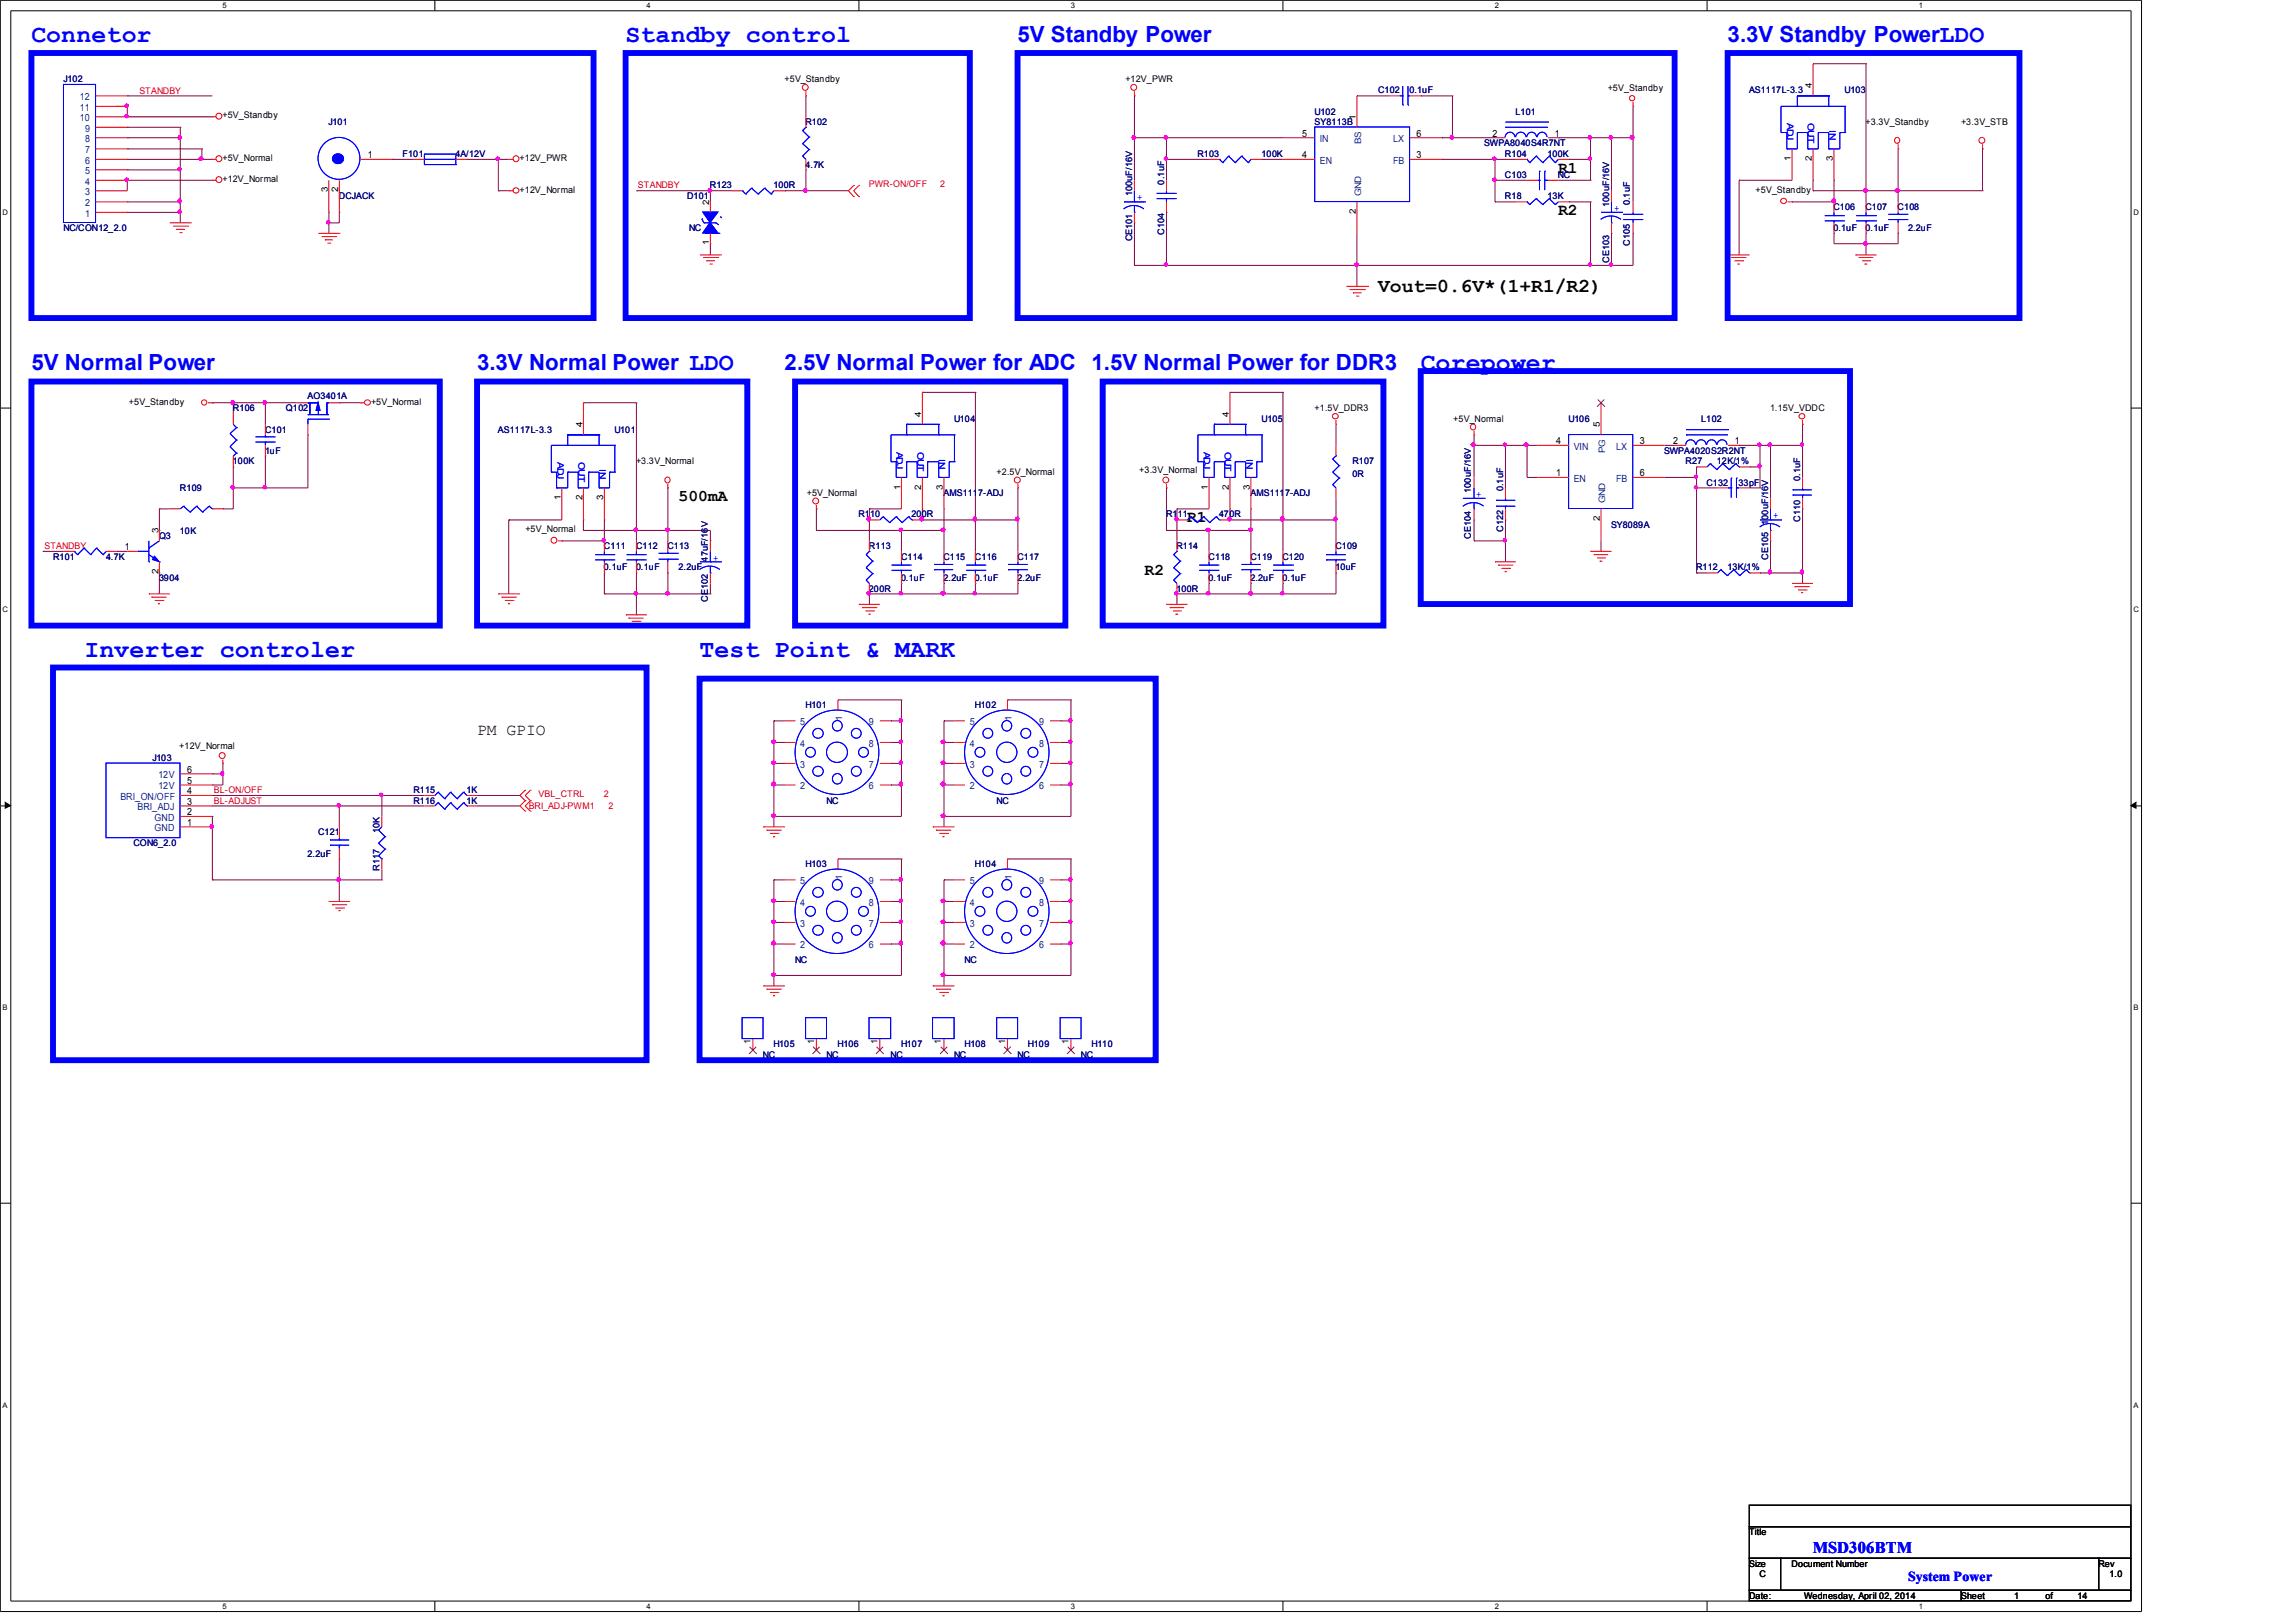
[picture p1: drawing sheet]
<svg xmlns="http://www.w3.org/2000/svg" width="297mm" height="210mm" viewBox="0 0 297 210" stroke-linecap="round" stroke-linejoin="round" font-family="sans-serif">
<defs><g id="words">
<g font-size="3.2" fill="#00f">
<text x="4.1" y="5.4">Connetor</text>
<text x="80.9" y="5.4">Standby control</text>
<text x="183.8" y="47.9">Corepower</text>
<text x="10.9" y="85">Inverter controler</text>
<text x="90.5" y="85">Test Point &amp; MARK</text>
</g>
<g font-size="2.9" fill="#00f">
<text x="131.7" y="5.4">5V Standby Power</text>
<text x="223.5" y="5.4">3.3V Standby PowerLDO</text>
<text x="4.1" y="47.9">5V Normal Power</text>
<text x="61.7" y="47.9">3.3V Normal Power LDO</text>
<text x="101.5" y="47.9">2.5V Normal Power for ADC</text>
<text x="141.2" y="47.9">1.5V Normal Power for DDR3</text>
</g>
<text font-size="2.5" x="178.3" y="37.8">Vout=0.6V*(1+R1/R2)</text>
<g font-size="2.1">
<text x="201.6" y="22.4">R1</text>
<text x="201.6" y="27.9">R2</text>
<text x="87.8" y="64.9">500mA</text>
<text x="153.6" y="67.6">R1</text>
<text x="148.1" y="74.4">R2</text>
<text x="61.7" y="95.1">PM GPIO</text>
</g>
<text font-size="2.1" fill="#00f" x="234.5" y="200.9">MSD306BTM</text>
<text font-size="1.8" fill="#00f" x="246.9" y="204.6">System Power</text>
<g font-size="1.3" fill="#004080">
<text x="10.3" y="15.7">10</text>
<text x="10.3" y="14.3">11</text>
<text x="10.3" y="13">12</text>
<text x="11" y="17">9</text>
<text x="11" y="23.9">4</text>
<text x="11" y="22.5">5</text>
<text x="11" y="21.2">6</text>
<text x="11" y="19.8">7</text>
<text x="11" y="18.4">8</text>
<text x="170.8" y="21.2">EN</text>
<text x="170.8" y="18.4">IN</text>
<text x="180.2" y="18.4">LX</text>
<text x="180.2" y="21.2">FB</text>
<text x="11" y="28">1</text>
<text x="11" y="26.7">2</text>
<text x="11" y="25.2">3</text>
<text x="203.6" y="58.2">VIN</text>
<text x="209.1" y="58.2">LX</text>
<text x="203.6" y="62.3">EN</text>
<text x="209.1" y="62.3">FB</text>
<text x="103.5" y="93.8">5</text>
<text x="112.4" y="93.8">9</text>
<text x="125.5" y="93.8">5</text>
<text x="134.4" y="93.8">9</text>
<text x="20.5" y="100.7">12V</text>
<text x="103.5" y="99.3">3</text>
<text x="103.5" y="96.6">4</text>
<text x="112.4" y="99.3">7</text>
<text x="112.4" y="96.6">8</text>
<text x="125.5" y="99.3">3</text>
<text x="125.5" y="96.6">4</text>
<text x="134.4" y="99.3">7</text>
<text x="134.4" y="96.6">8</text>
<text x="15.6" y="103.5">BRI_ON/OFF</text>
<text x="17.8" y="104.8">BRI_ADJ</text>
<text x="20" y="106.2">GND</text>
<text x="20" y="107.5">GND</text>
<text x="20.5" y="102.1">12V</text>
<text x="103.5" y="102.1">2</text>
<text x="112.4" y="102.1">6</text>
<text x="125.5" y="102.1">2</text>
<text x="134.4" y="102.1">6</text>
<text x="103.5" y="119.9">3</text>
<text x="103.5" y="117.2">4</text>
<text x="103.5" y="114.4">5</text>
<text x="112.4" y="119.9">7</text>
<text x="112.4" y="117.2">8</text>
<text x="112.4" y="114.4">9</text>
<text x="125.5" y="119.9">3</text>
<text x="125.5" y="117.2">4</text>
<text x="125.5" y="114.4">5</text>
<text x="134.4" y="119.9">7</text>
<text x="134.4" y="117.2">8</text>
<text x="134.4" y="114.4">9</text>
<text x="103.5" y="122.7">2</text>
<text x="112.4" y="122.7">6</text>
<text x="125.5" y="122.7">2</text>
<text x="134.4" y="122.7">6</text>
</g>
<g font-size="1.3">
<text x="168.5" y="17.7">5</text>
<text x="183.3" y="17.7">6</text>
<text x="193.1" y="17.7">2</text>
<text x="201.1" y="17.7">1</text>
<text x="47.6" y="20.5">1</text>
<text x="168.5" y="20.5">4</text>
<text x="183.3" y="20.5">3</text>
<text x="201.3" y="57.5">4</text>
<text x="212.2" y="57.5">3</text>
<text x="216.5" y="57.5">2</text>
<text x="224.4" y="57.5">1</text>
<text x="201.3" y="61.6">1</text>
<text x="212.2" y="61.6">6</text>
<text x="16.2" y="71.2">1</text>
<text x="24.2" y="100">6</text>
<text x="24.2" y="101.4">5</text>
<text x="24.2" y="105.5">2</text>
<text x="24.2" y="106.8">1</text>
<text x="24.2" y="102.8">4</text>
<text x="24.2" y="104.1">3</text>
</g>
<g font-size="1.2" fill="#000080">
<text x="8.2" y="10.7">J102</text>
<text x="42.5" y="16.2">J101</text>
<text x="104.2" y="16.2">R102</text>
<text x="170.1" y="14.8">U102</text>
<text x="170.1" y="16.2">SY8113B</text>
<text x="178.3" y="12">C102</text>
<text x="182.4" y="12">0.1uF</text>
<text x="196.1" y="14.8">L101</text>
<text x="226.3" y="12">AS1117L-3.3</text>
<text x="238.7" y="12">U103</text>
<text x="52.1" y="20.3">F101</text>
<text x="58.9" y="20.3">4A/12V</text>
<text x="104.2" y="21.7">4.7K</text>
<text x="150.6" y="23.9" transform="rotate(-90 150.6 23.9)">0.1uF</text>
<text x="154.9" y="20.3">R103</text>
<text x="163.2" y="20.3">100K</text>
<text x="192" y="18.9">SWPA8040S4R7NT</text>
<text x="194.7" y="20.3">R104</text>
<text x="194.7" y="23">C103</text>
<text x="200.2" y="20.3">100K</text>
<text x="201.6" y="23">NC</text>
<text x="8.2" y="29.9">NC/CON12_2.0</text>
<text x="43.9" y="25.7">DCJACK</text>
<text x="88.9" y="25.7">D101</text>
<text x="89.1" y="29.9">NC</text>
<text x="91.9" y="24.4">R123</text>
<text x="100.1" y="24.4">100R</text>
<text x="146.5" y="25.4" transform="rotate(-90 146.5 25.4)">100uF/16V</text>
<text x="194.7" y="25.7">R18</text>
<text x="200.2" y="25.7">13K</text>
<text x="208.2" y="26.8" transform="rotate(-90 208.2 26.8)">100uF/16V</text>
<text x="210.9" y="26.6" transform="rotate(-90 210.9 26.6)">0.1uF</text>
<text x="237.2" y="27.2">C106</text>
<text x="237.2" y="29.9">0.1uF</text>
<text x="241.4" y="27.2">C107</text>
<text x="241.4" y="29.9">0.1uF</text>
<text x="245.5" y="27.2">C108</text>
<text x="246.9" y="29.9">2.2uF</text>
<text x="146.5" y="31.2" transform="rotate(-90 146.5 31.2)">CE101</text>
<text x="150.6" y="30.4" transform="rotate(-90 150.6 30.4)">C104</text>
<text x="208.2" y="34" transform="rotate(-90 208.2 34)">CE103</text>
<text x="210.9" y="31.8" transform="rotate(-90 210.9 31.8)">C105</text>
<text x="30.1" y="53.2">R106</text>
<text x="37" y="53.2">Q102</text>
<text x="39.8" y="51.6">AO3401A</text>
<text x="34.3" y="56">C101</text>
<text x="34.3" y="58.7">1uF</text>
<text x="64.4" y="56">AS1117L-3.3</text>
<text x="79.5" y="56">U101</text>
<text x="123.4" y="54.6">U104</text>
<text x="163.2" y="54.6">U105</text>
<text x="202.9" y="54.6">U106</text>
<text x="215.3" y="58.7">SWPA4020S2R2NT</text>
<text x="220.1" y="54.6">L102</text>
<text x="23.3" y="63.5">R109</text>
<text x="30.1" y="60">100K</text>
<text x="122.1" y="64.2">AMS1117-ADJ</text>
<text x="161.8" y="64.2">AMS1117-ADJ</text>
<text x="175" y="60">R107</text>
<text x="175" y="61.7">0R</text>
<text x="190.3" y="63.8" transform="rotate(-90 190.3 63.8)">100uF/16V</text>
<text x="194.5" y="63.6" transform="rotate(-90 194.5 63.6)">0.1uF</text>
<text x="218.1" y="60">R27</text>
<text x="220.8" y="62.8">C132</text>
<text x="222.1" y="60">12K/1%</text>
<text x="224.9" y="62.8">33pF</text>
<text x="232.9" y="62.2" transform="rotate(-90 232.9 62.2)">0.1uF</text>
<text x="20.6" y="69.7">Q3</text>
<text x="23.3" y="69.1">10K</text>
<text x="78.1" y="71">C111</text>
<text x="82.3" y="71">C112</text>
<text x="86.4" y="71">C113</text>
<text x="111.1" y="66.9">R110</text>
<text x="112.4" y="71">R113</text>
<text x="117.9" y="66.9">200R</text>
<text x="150.9" y="66.9">R111</text>
<text x="152.2" y="71">R114</text>
<text x="157.7" y="66.9">470R</text>
<text x="172.8" y="71">C109</text>
<text x="190.3" y="69.7" transform="rotate(-90 190.3 69.7)">CE104</text>
<text x="194.5" y="68.8" transform="rotate(-90 194.5 68.8)">C122</text>
<text x="208.4" y="68.3">SY8089A</text>
<text x="228.7" y="67.9" transform="rotate(-90 228.7 67.9)">100uF/16V</text>
<text x="232.9" y="67.5" transform="rotate(-90 232.9 67.5)">C110</text>
<text x="6.9" y="72.4">R101</text>
<text x="13.7" y="72.4">4.7K</text>
<text x="20.6" y="75.2">3904</text>
<text x="78.1" y="73.7">0.1uF</text>
<text x="82.3" y="73.7">0.1uF</text>
<text x="87.8" y="73.7">2.2uF</text>
<text x="91.6" y="77.9" transform="rotate(-90 91.6 77.9)">CE102</text>
<text x="91.6" y="72.6" transform="rotate(-90 91.6 72.6)">47uF/16V</text>
<text x="112.4" y="76.5">200R</text>
<text x="116.6" y="72.4">C114</text>
<text x="116.6" y="75.2">0.1uF</text>
<text x="122.1" y="72.4">C115</text>
<text x="122.1" y="75.2">2.2uF</text>
<text x="126.1" y="72.4">C116</text>
<text x="126.1" y="75.2">0.1uF</text>
<text x="131.6" y="72.4">C117</text>
<text x="131.6" y="75.2">2.2uF</text>
<text x="152.2" y="76.5">100R</text>
<text x="156.4" y="72.4">C118</text>
<text x="156.4" y="75.2">0.1uF</text>
<text x="161.8" y="72.4">C119</text>
<text x="161.8" y="75.2">2.2uF</text>
<text x="165.9" y="72.4">C120</text>
<text x="165.9" y="75.2">0.1uF</text>
<text x="172.8" y="73.7">10uF</text>
<text x="219.4" y="73.7">R112</text>
<text x="223.5" y="73.7">13K/1%</text>
<text x="228.7" y="72.4" transform="rotate(-90 228.7 72.4)">CE105</text>
<text x="104.2" y="91.6">H101</text>
<text x="126.1" y="91.6">H102</text>
<text x="19.7" y="98.5">J103</text>
<text x="49.1" y="107.8" transform="rotate(-90 49.1 107.8)">10K</text>
<text x="53.5" y="104">R116</text>
<text x="53.5" y="102.6">R115</text>
<text x="60.4" y="104">1K</text>
<text x="60.4" y="102.6">1K</text>
<text x="106.9" y="104">NC</text>
<text x="128.9" y="104">NC</text>
<text x="17.3" y="109.5">CON6_2.0</text>
<text x="39.8" y="110.8">2.2uF</text>
<text x="41.1" y="108">C121</text>
<text x="49.1" y="112.7" transform="rotate(-90 49.1 112.7)">R117</text>
<text x="104.2" y="112.2">H103</text>
<text x="126.1" y="112.2">H104</text>
<text x="102.9" y="124.5">NC</text>
<text x="124.8" y="124.5">NC</text>
<text x="98.7" y="136.9">NC</text>
<text x="100.1" y="135.5">H105</text>
<text x="106.9" y="136.9">NC</text>
<text x="108.4" y="135.5">H106</text>
<text x="115.2" y="136.9">NC</text>
<text x="116.6" y="135.5">H107</text>
<text x="123.4" y="136.9">NC</text>
<text x="124.8" y="135.5">H108</text>
<text x="131.6" y="136.9">NC</text>
<text x="133" y="135.5">H109</text>
<text x="139.9" y="136.9">NC</text>
<text x="141.2" y="135.5">H110</text>
</g>
<g font-size="1.2">
<text x="101.5" y="10.7">+5V_Standby</text>
<text x="145.6" y="10.7">+12V_PWR</text>
<text x="208" y="11.8">+5V_Standby</text>
<text x="234.4" y="11.4" transform="rotate(-90 234.4 11.4)">4</text>
<text x="28.8" y="15.3">+5V_Standby</text>
<text x="175.4" y="15.5" transform="rotate(-90 175.4 15.5)">1</text>
<text x="241.4" y="16.2">+3.3V_Standby</text>
<text x="253.7" y="16.2">+3.3V_STB</text>
<text x="28.8" y="20.8">+5V_Normal</text>
<text x="28.8" y="23.5">+12V_Normal</text>
<text x="67.2" y="20.8">+12V_PWR</text>
<text x="231.7" y="20.8" transform="rotate(-90 231.7 20.8)">1</text>
<text x="234.4" y="20.8" transform="rotate(-90 234.4 20.8)">2</text>
<text x="237.1" y="20.8" transform="rotate(-90 237.1 20.8)">3</text>
<text x="42.4" y="24.9" transform="rotate(-90 42.4 24.9)">3</text>
<text x="43.8" y="24.9" transform="rotate(-90 43.8 24.9)">2</text>
<text x="67.2" y="25">+12V_Normal</text>
<text x="91.8" y="26.5" transform="rotate(-90 91.8 26.5)">2</text>
<text x="175.4" y="27.7" transform="rotate(-90 175.4 27.7)">2</text>
<text x="227.1" y="25">+5V_Standby</text>
<text x="91.8" y="31.8" transform="rotate(-90 91.8 31.8)">1</text>
<text x="16.7" y="52.4">+5V_Standby</text>
<text x="48" y="52.4">+5V_Normal</text>
<text x="119.2" y="53.9" transform="rotate(-90 119.2 53.9)">4</text>
<text x="159" y="53.9" transform="rotate(-90 159 53.9)">4</text>
<text x="170.1" y="53.2">+1.5V_DDR3</text>
<text x="229" y="53.2">1.15V_VDDC</text>
<text x="75.3" y="55.3" transform="rotate(-90 75.3 55.3)">4</text>
<text x="188" y="54.6">+5V_Normal</text>
<text x="207" y="55.3" transform="rotate(-90 207 55.3)">5</text>
<text x="72.6" y="64.7" transform="rotate(-90 72.6 64.7)">1</text>
<text x="75.3" y="64.7" transform="rotate(-90 75.3 64.7)">2</text>
<text x="78.1" y="64.7" transform="rotate(-90 78.1 64.7)">3</text>
<text x="82.3" y="60">+3.3V_Normal</text>
<text x="104.4" y="64.2">+5V_Normal</text>
<text x="116.5" y="63.3" transform="rotate(-90 116.5 63.3)">1</text>
<text x="119.2" y="63.3" transform="rotate(-90 119.2 63.3)">2</text>
<text x="122" y="63.3" transform="rotate(-90 122 63.3)">3</text>
<text x="128.9" y="61.5">+2.5V_Normal</text>
<text x="147.4" y="61.1">+3.3V_Normal</text>
<text x="156.3" y="63.3" transform="rotate(-90 156.3 63.3)">1</text>
<text x="159" y="63.3" transform="rotate(-90 159 63.3)">2</text>
<text x="161.7" y="63.3" transform="rotate(-90 161.7 63.3)">3</text>
<text x="20.5" y="69" transform="rotate(-90 20.5 69)">3</text>
<text x="68" y="68.8">+5V_Normal</text>
<text x="207" y="67.4" transform="rotate(-90 207 67.4)">2</text>
<text x="20.5" y="74.3" transform="rotate(-90 20.5 74.3)">2</text>
<text x="23.2" y="96.9">+12V_Normal</text>
<text x="97.1" y="135.1" transform="rotate(-90 97.1 135.1)">1</text>
<text x="105.3" y="135.1" transform="rotate(-90 105.3 135.1)">1</text>
<text x="113.5" y="135.1" transform="rotate(-90 113.5 135.1)">1</text>
<text x="121.7" y="135.1" transform="rotate(-90 121.7 135.1)">1</text>
<text x="130" y="135.1" transform="rotate(-90 130 135.1)">1</text>
<text x="138.2" y="135.1" transform="rotate(-90 138.2 135.1)">1</text>
<text x="226.3" y="198.6">Title</text>
<text x="226.3" y="202.7">Size</text>
<text x="231.8" y="202.7">Document Number</text>
<text x="271.5" y="202.7">Rev</text>
<text x="226.3" y="206.8">Date:</text>
<text x="227.6" y="204">C</text>
<text x="233.4" y="206.8">Wednesday, April 02, 2014</text>
<text x="253.7" y="206.8">Sheet</text>
<text x="260.6" y="206.8">1</text>
<text x="264.6" y="206.8">of</text>
<text x="268.8" y="206.8">14</text>
<text x="272.9" y="204">1.0</text>
</g>
<g font-size="1.2" fill="#f00">
<text x="18" y="12.1">STANDBY</text>
<text x="82.5" y="24.4">STANDBY</text>
<text x="112.4" y="24.1">PWR-ON/OFF</text>
<text x="121.7" y="24.1">2</text>
<text x="5.8" y="71">STANDBY</text>
<text x="27.7" y="104">BL-ADJUST</text>
<text x="27.7" y="102.6">BL-ON/OFF</text>
<text x="68.4" y="104.6">BRI_ADJ-PWM1</text>
<text x="69.7" y="103.1">VBL_CTRL</text>
<text x="78.1" y="103.1">2</text>
<text x="78.7" y="104.6">2</text>
</g>
<g font-size="1.2" fill="#00f">
<text x="231.2" y="15.9" transform="rotate(90 231.2 15.9)">ADJ</text>
<text x="233.9" y="15.9" transform="rotate(90 233.9 15.9)">OUT</text>
<text x="236.7" y="16.8" transform="rotate(90 236.7 16.8)">IN</text>
<text x="147.1" y="25.9">+</text>
<text x="208.8" y="27.3">+</text>
<text x="72.1" y="59.8" transform="rotate(90 72.1 59.8)">ADJ</text>
<text x="74.8" y="59.8" transform="rotate(90 74.8 59.8)">OUT</text>
<text x="116" y="58.4" transform="rotate(90 116 58.4)">ADJ</text>
<text x="118.7" y="58.4" transform="rotate(90 118.7 58.4)">OUT</text>
<text x="121.5" y="59.4" transform="rotate(90 121.5 59.4)">IN</text>
<text x="155.8" y="58.4" transform="rotate(90 155.8 58.4)">ADJ</text>
<text x="158.5" y="58.4" transform="rotate(90 158.5 58.4)">OUT</text>
<text x="161.3" y="59.4" transform="rotate(90 161.3 59.4)">IN</text>
<text x="77.5" y="60.7" transform="rotate(90 77.5 60.7)">IN</text>
<text x="191" y="64.3">+</text>
<text x="229.4" y="67.1">+</text>
<text x="92.3" y="72.6">+</text>
</g>
<g font-size="1.2" fill="#004080">
<text x="176.1" y="18.6" transform="rotate(-90 176.1 18.6)">BS</text>
<text x="176.1" y="25.4" transform="rotate(-90 176.1 25.4)">GND</text>
<text x="207.7" y="58.6" transform="rotate(-90 207.7 58.6)">PG</text>
<text x="207.7" y="65.1" transform="rotate(-90 207.7 65.1)">GND</text>
<text x="109" y="93.2" transform="rotate(-90 109 93.2)">1</text>
<text x="130.9" y="93.2" transform="rotate(-90 130.9 93.2)">1</text>
<text x="109" y="113.8" transform="rotate(-90 109 113.8)">1</text>
<text x="130.9" y="113.8" transform="rotate(-90 130.9 113.8)">1</text>
</g>
<g font-size="1">
<text x="28.8" y="1">5</text>
<text x="83.7" y="1">4</text>
<text x="138.5" y="1">3</text>
<text x="193.4" y="1">2</text>
<text x="248.3" y="1">1</text>
<text x=".3" y="27.8">D</text>
<text x="276" y="27.8">D</text>
<text x=".3" y="79.2">C</text>
<text x="276" y="79.2">C</text>
<text x=".3" y="130.7">B</text>
<text x="276" y="130.7">B</text>
<text x=".3" y="182.1">A</text>
<text x="276" y="182.1">A</text>
<text x="28.8" y="208.1">5</text>
<text x="83.7" y="208.1">4</text>
<text x="138.5" y="208.1">3</text>
<text x="193.4" y="208.1">2</text>
<text x="248.3" y="208.1">1</text>
</g>
</g></defs>
<path d="M0 0h277.1v208.5h-277.1zM1.4 1.4h274.3v205.7h-274.3z" fill="none" stroke="#000" stroke-width=".13"/>
<g fill="#fff">
<path d="M28.8 .2h.5v1.1h-.5z"/>
<path d="M28.8 207.3h.5v1.1h-.5z"/>
</g>
<path d="M56.3 0v1.4M56.3 207.1v1.4" fill="none" stroke="#000" stroke-width=".13"/>
<g fill="#fff">
<path d="M83.7 .2h.5v1.1h-.5z"/>
<path d="M83.7 207.3h.5v1.1h-.5z"/>
</g>
<path d="M111.1 0v1.4M111.1 207.1v1.4" fill="none" stroke="#000" stroke-width=".13"/>
<g fill="#fff">
<path d="M138.5 .2h.5v1.1h-.5z"/>
<path d="M138.5 207.3h.5v1.1h-.5z"/>
</g>
<path d="M166 0v1.4M166 207.1v1.4" fill="none" stroke="#000" stroke-width=".13"/>
<g fill="#fff">
<path d="M193.4 .2h.5v1.1h-.5z"/>
<path d="M193.4 207.3h.5v1.1h-.5z"/>
</g>
<path d="M220.9 0v1.4M220.9 207.1v1.4" fill="none" stroke="#000" stroke-width=".13"/>
<g fill="#fff">
<path d="M248.2 .2h.6v1.1h-.6z"/>
<path d="M248.2 207.3h.6v1.1h-.6z"/>
<path d="M.3 27h.6v1.1h-.6z"/>
<path d="M276 27h.6v1.1h-.6z"/>
<path d="M.3 78.4h.6v1.1h-.6z"/>
<path d="M276 78.4h.6v1.1h-.6z"/>
</g>
<path d="M0 52.8h1.4M275.7 52.8h1.4" fill="none" stroke="#000" stroke-width=".13"/>
<g fill="#fff">
<path d="M.3 129.9h.6v1.1h-.6z"/>
<path d="M276 129.9h.6v1.1h-.6z"/>
</g>
<path d="M0 104.3h1.4M275.7 104.3h1.4" fill="none" stroke="#000" stroke-width=".13"/>
<path d="M.7 103.8l.7 .4-.7 .4zM275.7 104.2l.7-.4v.8z" fill="#000" stroke="#000" stroke-width=".13"/>
<g fill="#fff">
<path d="M.3 181.3h.6v1.1h-.6z"/>
<path d="M276 181.3h.6v1.1h-.6z"/>
</g>
<path d="M0 155.7h1.4M275.7 155.7h1.4M226.3 194.7h49.4v2.8h-49.4zM226.3 197.5h49.4v4.1h-49.4zM226.3 201.6h4.1v4.1h-4.1zM226.3 205.7h27.4v1.4h-27.4zM230.4 201.6h41.1v4.1h-41.1zM253.7 205.7h22v1.4h-22zM271.5 201.6h4.2v4.1h-4.2z" fill="none" stroke="#000" stroke-width=".13"/>
<g fill="none" stroke="#800040" stroke-width=".13">
<path d="M15.1 13.8h.1M15.1 13.8h1.4M16.5 15.1h.1M16.5 13.8h.1M16.5 19.3h.1M16.5 12.4h.1M16.5 17.8h.1M16.5 16.5h.1M16.5 17.8h6.8M16.5 12.4h11M16.5 15.1h11M16.5 13.8v1.3"/>
<path d="M16.5 19.3h9.6M16.5 16.5h6.8M23.3 17.8h.1M23.3 16.5h.1M23.3 16.5v12.3M26.1 19.3h.1M26.1 19.3v1.3M104.3 12.4h.1M104.3 12.4v2.7M146.8 17.8h.1M146.8 12.4h.1M146.8 17.8h19.2"/>
<path d="M146.8 12.4v10.9M150.9 17.8h.1M150.9 17.8v5.5M175.6 12.4h.1M175.6 12.4h4.1M183.9 12.4h.1M183.9 12.4h4M186.6 17.8h.1M186.6 17.8h6.8M187.9 12.4h.1M187.9 17.8h.1M187.9 12.4v5.4"/>
<path d="M201.6 17.8h.1M201.6 17.8h9.7M205.8 17.8h.1M205.8 17.8v5.5M208.5 17.8h.1M208.5 17.8v6.9M211.3 13.8h.1M211.3 17.8h.1M211.3 13.8v12.3M234.6 8.3h.1M234.6 8.3h6.8M241.4 8.3h.1"/>
<path d="M241.4 8.3v17.8M245.6 19.3h.1M245.6 19.3v6.8M256.5 19.3h.1M256.5 19.3v5.4M16.5 27.5h.1M16.5 23.3h.1M16.5 20.6h.1M16.5 22h.1M16.5 26.1h.1M16.5 20.6h11M16.5 26.1h6.8"/>
<path d="M16.5 23.3h11M16.5 23.3v1.4M16.5 27.5h6.8M16.5 22h6.8M23.3 22h.1M23.3 26.1h.1M23.3 27.5h.1M26.1 20.6h.1M42.5 27.5h.1M42.5 28.8h.1M42.5 27.5v2.7M43.9 27.5h.1"/>
<path d="M43.9 27.5v1.3h-1.4M50.8 20.6h.1M50.8 20.6h2.8M60.4 20.6h.1M60.4 20.6h5.4M64.5 24.7h.1M64.5 20.6h.1M64.5 24.7h1.3M64.5 20.6v4.1M82.3 24.7h.1M82.3 24.7h12.4M91.9 24.7h.1"/>
<path d="M91.9 31.5h.1M91.9 24.7v1.4M91.9 31.5v1.5M101.6 24.7h.1M101.6 24.7h8.2M104.3 22h.1M104.3 24.7h.1M104.3 22v2.7M146.8 34.3h.1M146.8 28.8h.1M146.8 28.8v5.5M150.9 34.3h.1"/>
<path d="M150.9 20.6h.1M150.9 27.5h.1M150.9 20.6h5.5M150.9 27.5v6.8M163.3 20.6h.1M163.3 20.6h2.7M175.6 34.3h.1M175.6 30.2v6.8M186.6 20.6h.1M186.6 20.6h9.5M193.4 26.1h.1M193.4 23.3h.1"/>
<path d="M193.4 20.6h.1M193.4 26.1h2.7M193.4 20.6v5.5M193.4 23.3h4.2M201.6 23.3h4.2M203 20.6h.1M203 26.1h.1M203 20.6h2.8M203 26.1h2.8M205.8 26.1h.1M205.8 34.3h.1M205.8 23.3h.1"/>
<path d="M205.8 20.6h.1M205.8 26.1v8.2M208.5 30.2h.1M208.5 34.3h.1M208.5 30.2v4.1M211.3 30.2h.1M211.3 30.2v4.1h-64.5M225 23.3h.1M225 23.3h6.9M225 23.3v9.7M231.9 26.1h.1M234.6 23.3h.1"/>
<path d="M234.6 24.7h.1M234.6 24.7h21.9M234.6 23.3v1.4M237.3 23.3h.1M237.3 30.2h.1M237.3 23.3v2.8h-5.4M237.3 30.2v1.3h8.3v-1.3M241.4 24.7h.1M241.4 31.5h.1M241.4 30.2h.1M241.4 30.2v2.8M245.6 24.7h.1"/>
<path d="M245.6 30.2h.1M256.5 24.7h.1M27.5 52.1h.1M27.5 52.1h10.9M30.2 52.1h.1M30.2 52.1v1.5M34.3 59h.1M34.3 52.1h.1M34.3 52.1v2.8M34.3 59v4.1M39.8 56.3h.1M39.8 56.3v6.8h-9.6"/>
<path d="M43.9 52.1h.1M43.9 52.1h2.8M75.5 52.1h.1M75.5 52.1h6.8M82.3 52.1h.1M82.3 52.1v17.9M119.3 50.8h.1M119.3 50.8h6.9M126.2 50.8h.1M126.2 50.8v20.5M159.1 50.8h.1M159.1 50.8h6.9"/>
<path d="M166 50.8h.1M166 50.8v20.5M172.8 54.9h.1M172.8 54.9v2.7M190.7 57.6h.1M190.7 56.3h.1M190.7 57.6h8.2M190.7 56.3v5.5M194.8 57.6h.1M194.8 57.6v5.5M197.6 57.6h.1M197.6 57.6v4.2"/>
<path d="M215.3 57.6h1.4M216.7 57.6h.1M225 57.6h.1M225 57.6h8.2M227.7 57.6h.1M227.7 57.6v5.5M229.1 57.6h.1M229.1 57.6v6.9M233.2 54.9h.1M233.2 57.6h.1M233.2 54.9v6.9M5.5 71.3h.1"/>
<path d="M5.5 71.3h2.8M15.1 71.3h.1M15.1 71.3h1.4M20.6 74.1h.1M20.6 65.8h.1M20.6 68.6h.1M20.6 65.8v2.8M20.6 74.1v2.7M20.6 65.8h1.4M28.8 65.8h.1M30.2 60.4h.1M30.2 63.1h.1"/>
<path d="M30.2 60.4v5.4h-1.4M34.3 63.1h.1M65.8 67.3h.1M65.8 67.3h6.9M65.8 67.3v9.5M72.7 70h.1M75.5 67.3h.1M75.5 68.6h.1M75.5 68.6h16.4v1.4M75.5 67.3v1.3M78.2 67.3h.1M78.2 74.1h.1"/>
<path d="M78.2 76.8h.1M78.2 76.8h13.7M78.2 67.3v2.7h-5.5M78.2 74.1v2.7M82.3 79.5h.1M82.3 68.6h.1M82.3 76.8h.1M82.3 74.1h.1M82.3 74.1v5.4M86.4 76.8h.1M86.4 63.1h.1M86.4 68.6h.1"/>
<path d="M86.4 74.1h.1M86.4 63.1v6.9M86.4 74.1v2.7M91.9 70h.1M91.9 76.8h.1M91.9 75.5v1.3M105.6 68.6h.1M105.6 65.8h.1M105.6 68.6h16.5M105.6 65.8v2.8M112.5 65.8h.1M112.5 67.3h.1"/>
<path d="M112.5 76.8h.1M112.5 65.8h4.1M112.5 65.8v4.2M112.5 76.8v1.4M116.6 76.8h.1M116.6 68.6h.1M116.6 75.5h.1M116.6 68.6v2.7M116.6 75.5v1.3M119.3 65.8h.1M119.3 67.3h.1M119.3 67.3h12.4"/>
<path d="M119.3 65.8v1.5M122.1 68.6h.1M122.1 75.5h.1M122.1 65.8h.1M122.1 76.8h.1M122.1 65.8v5.5M122.1 75.5v1.3M126.2 76.8h.1M126.2 75.5h.1M126.2 67.3h.1M126.2 75.5v1.3M131.7 63.1h.1"/>
<path d="M131.7 67.3h.1M131.7 75.5h.1M131.7 75.5v1.3h-19.2M131.7 63.1v8.2M150.9 63.1h.1M150.9 68.6h.1M150.9 63.1v5.5M150.9 68.6h10.9M152.3 65.8h.1M152.3 67.3h.1M152.3 76.8h.1M152.3 65.8h4.1"/>
<path d="M152.3 65.8v4.2M152.3 76.8v1.4M156.4 76.8h.1M156.4 68.6h.1M156.4 75.5h.1M156.4 68.6v2.7M156.4 75.5v1.3M159.1 65.8h.1M159.1 67.3h.1M159.1 67.3h13.7M159.1 65.8v1.5M161.8 68.6h.1"/>
<path d="M161.8 75.5h.1M161.8 65.8h.1M161.8 76.8h.1M161.8 65.8v5.5M161.8 75.5v1.3M166 76.8h.1M166 75.5h.1M166 67.3h.1M166 75.5v1.3M172.8 67.3h.1M172.8 74.1h.1M172.8 74.1v2.7h-20.5"/>
<path d="M172.8 64.5v5.5M190.7 67.3h.1M190.7 70h.1M190.7 67.3v2.7M190.7 70h4.1M194.8 70h.1M194.8 67.3h.1M194.8 67.3v5.4M197.6 61.8h.1M197.6 61.8h1.3M207.1 71.3h.1M207.1 70v1.3"/>
<path d="M215.3 61.8h4.2M219.5 63.1h.1M219.5 74.1h.1M219.5 61.8h.1M219.5 60.4h.1M219.5 60.4v13.7M219.5 63.1h2.7M219.5 74.1h1.4M226.4 60.4h.1M226.4 63.1h1.3M226.4 60.4h1.3M227.7 63.1h.1"/>
<path d="M227.7 60.4h.1M227.7 74.1h.1M227.7 74.1h5.5M229.1 74.1h.1M229.1 70h.1M229.1 70v4.1M233.2 65.8h.1M233.2 74.1h.1M233.2 65.8v9.7M28.8 98.8h.1M28.8 98.8v2.8h-1.3M100.1 96.1h.1"/>
<path d="M100.1 93.3h.1M100.1 98.8h.1M100.1 98.8h1.5M100.1 93.3h1.5M100.1 93.3v13.7M100.1 96.1h1.5M108.4 90.6h.1M108.4 90.6h8.2M115.3 98.8h.1M115.3 93.3h.1M115.3 96.1h.1M115.3 98.8h1.3"/>
<path d="M115.3 93.3h1.3M115.3 96.1h1.3M116.6 96.1h.1M116.6 98.8h.1M116.6 90.6h.1M116.6 93.3h.1M116.6 90.6v15h-16.5M122.1 96.1h.1M122.1 93.3h.1M122.1 98.8h.1M122.1 98.8h1.4M122.1 93.3h1.4"/>
<path d="M122.1 96.1h1.4M122.1 93.3v13.7M130.3 90.6h.1M130.3 90.6h8.3M137.2 98.8h.1M137.2 93.3h.1M137.2 96.1h.1M137.2 98.8h1.4M137.2 93.3h1.4M137.2 96.1h1.4M138.6 96.1h.1M138.6 98.8h.1"/>
<path d="M138.6 90.6h.1M138.6 93.3h.1M138.6 90.6v15h-16.5M27.5 101.6h.1M27.5 100.1h.1M27.5 107h.1M27.5 113.8h.1M27.5 105.6h.1M27.5 104.3h.1M27.5 102.9h.1M27.5 102.9h27.4M27.5 100.1h1.3"/>
<path d="M27.5 105.6v8.2M27.5 113.8h21.9M27.5 104.3h27.4M28.8 100.1h.1M43.9 111.1h.1M43.9 104.3h.1M43.9 113.8h.1M43.9 104.3v2.7M43.9 111.1v5.5M49.4 102.9h.1M49.4 113.8h.1M49.4 102.9v2.7"/>
<path d="M49.4 112.5v1.3M61.8 102.9h.1M61.8 104.3h.1M61.8 102.9h5.5M61.8 104.3h5.5M100.1 105.6h.1M100.1 101.6h.1M100.1 116.6h.1M100.1 113.8h.1M100.1 119.3h.1M100.1 101.6h1.5M100.1 113.8h1.5"/>
<path d="M100.1 113.8v13.8M100.1 119.3h1.5M100.1 116.6h1.5M108.4 111.1h.1M108.4 111.1h8.2M115.3 101.6h.1M115.3 119.3h.1M115.3 113.8h.1M115.3 116.6h.1M115.3 101.6h1.3M115.3 113.8h1.3M115.3 119.3h1.3"/>
<path d="M115.3 116.6h1.3M116.6 101.6h.1M116.6 116.6h.1M116.6 119.3h.1M116.6 111.1h.1M116.6 113.8h.1M116.6 111.1v15.1h-16.5M122.1 105.6h.1M122.1 101.6h.1M122.1 116.6h.1M122.1 113.8h.1M122.1 119.3h.1"/>
<path d="M122.1 101.6h1.4M122.1 113.8h1.4M122.1 113.8v13.8M122.1 119.3h1.4M122.1 116.6h1.4M130.3 111.1h.1M130.3 111.1h8.3M137.2 101.6h.1M137.2 119.3h.1M137.2 113.8h.1M137.2 116.6h.1M137.2 101.6h1.4"/>
<path d="M137.2 113.8h1.4M137.2 119.3h1.4M137.2 116.6h1.4M138.6 101.6h.1M138.6 116.6h.1M138.6 119.3h.1M138.6 111.1h.1M138.6 113.8h.1M138.6 111.1v15.1h-16.5M100.1 126.2h.1M100.1 122.1h.1M100.1 122.1h1.5"/>
<path d="M115.3 122.1h.1M115.3 122.1h1.3M116.6 122.1h.1M122.1 126.2h.1M122.1 122.1h.1M122.1 122.1h1.4M137.2 122.1h.1M137.2 122.1h1.4M138.6 122.1h.1"/>
</g>
<g fill="#f0f" stroke="#f0f" stroke-width=".13">
<path d="M175.3 34.1h.4l.1 .1-.1 .2h-.4v-.2z" fill-rule="evenodd"/>
<path d="M25.8 20.4h.4v.1v.2h-.4l-.1-.2z" fill-rule="evenodd"/>
<path d="M99.9 105.4h.4v.1v.2h-.4l-.1-.2z" fill-rule="evenodd"/>
<path d="M99.9 95.8h.4v.2v.1h-.4l-.1-.1z" fill-rule="evenodd"/>
<path d="M99.9 98.5h.4v.2v.1h-.4l-.1-.1z" fill-rule="evenodd"/>
<path d="M121.8 105.4h.4l.1 .1-.1 .2h-.4v-.2z" fill-rule="evenodd"/>
<path d="M121.8 95.8h.4l.1 .2-.1 .1h-.4v-.1z" fill-rule="evenodd"/>
<path d="M121.8 98.5h.4l.1 .2-.1 .1h-.4v-.1z" fill-rule="evenodd"/>
<path d="M99.9 126h.4v.1v.2h-.4l-.1-.2z" fill-rule="evenodd"/>
<path d="M99.9 116.4h.4v.1v.2h-.4l-.1-.2z" fill-rule="evenodd"/>
<path d="M99.9 119.1h.4v.2v.1h-.4l-.1-.1z" fill-rule="evenodd"/>
<path d="M121.8 126h.4l.1 .1-.1 .2h-.4v-.2z" fill-rule="evenodd"/>
<path d="M121.8 116.4h.4l.1 .1-.1 .2h-.4v-.2z" fill-rule="evenodd"/>
<path d="M121.8 119.1h.4l.1 .2-.1 .1h-.4v-.1z" fill-rule="evenodd"/>
<path d="M190.4 57.4h.4v.1v.2h-.4l-.1-.2z" fill-rule="evenodd"/>
<path d="M86.2 68.4h.3l.1 .1-.1 .2h-.3l-.1-.2z" fill-rule="evenodd"/>
<path d="M86.2 76.6h.3l.1 .2-.1 .1h-.3l-.1-.1z" fill-rule="evenodd"/>
<path d="M121.8 76.6h.4l.1 .2-.1 .1h-.4v-.1z" fill-rule="evenodd"/>
<path d="M121.8 68.4h.4l.1 .1-.1 .2h-.4v-.2z" fill-rule="evenodd"/>
<path d="M121.8 76.6h.4l.1 .2-.1 .1h-.4v-.1z" fill-rule="evenodd"/>
<path d="M161.6 76.6h.4l.1 .2-.1 .1h-.4l-.1-.1z" fill-rule="evenodd"/>
<path d="M156.1 76.6h.4v.2v.1h-.4l-.1-.1z" fill-rule="evenodd"/>
<path d="M161.6 68.4h.4l.1 .1-.1 .2h-.4l-.1-.2z" fill-rule="evenodd"/>
<path d="M156.1 68.4h.4v.1v.2h-.4l-.1-.2z" fill-rule="evenodd"/>
<path d="M161.6 76.6h.4l.1 .2-.1 .1h-.4l-.1-.1z" fill-rule="evenodd"/>
<path d="M197.3 57.4h.3l.1 .1-.1 .2h-.3l-.1-.2z" fill-rule="evenodd"/>
<path d="M175.3 34.1h.4l.1 .1-.1 .2h-.4v-.2z" fill-rule="evenodd"/>
<path d="M25.8 20.4h.4v.1v.2h-.4l-.1-.2z" fill-rule="evenodd"/>
<path d="M99.9 105.4h.4v.1v.2h-.4l-.1-.2z" fill-rule="evenodd"/>
<path d="M99.9 95.8h.4v.2v.1h-.4l-.1-.1z" fill-rule="evenodd"/>
<path d="M99.9 98.5h.4v.2v.1h-.4l-.1-.1z" fill-rule="evenodd"/>
<path d="M121.8 105.4h.4l.1 .1-.1 .2h-.4v-.2z" fill-rule="evenodd"/>
<path d="M121.8 95.8h.4l.1 .2-.1 .1h-.4v-.1z" fill-rule="evenodd"/>
<path d="M121.8 98.5h.4l.1 .2-.1 .1h-.4v-.1z" fill-rule="evenodd"/>
<path d="M99.9 126h.4v.1v.2h-.4l-.1-.2z" fill-rule="evenodd"/>
<path d="M99.9 116.4h.4v.1v.2h-.4l-.1-.2z" fill-rule="evenodd"/>
<path d="M99.9 119.1h.4v.2v.1h-.4l-.1-.1z" fill-rule="evenodd"/>
<path d="M121.8 126h.4l.1 .1-.1 .2h-.4v-.2z" fill-rule="evenodd"/>
<path d="M121.8 116.4h.4l.1 .1-.1 .2h-.4v-.2z" fill-rule="evenodd"/>
<path d="M121.8 119.1h.4l.1 .2-.1 .1h-.4v-.1z" fill-rule="evenodd"/>
<path d="M190.4 57.4h.4v.1v.2h-.4l-.1-.2z" fill-rule="evenodd"/>
<path d="M86.2 68.4h.3l.1 .1-.1 .2h-.3l-.1-.2z" fill-rule="evenodd"/>
<path d="M86.2 76.6h.3l.1 .2-.1 .1h-.3l-.1-.1z" fill-rule="evenodd"/>
<path d="M121.8 76.6h.4l.1 .2-.1 .1h-.4v-.1z" fill-rule="evenodd"/>
<path d="M121.8 68.4h.4l.1 .1-.1 .2h-.4v-.2z" fill-rule="evenodd"/>
<path d="M121.8 76.6h.4l.1 .2-.1 .1h-.4v-.1z" fill-rule="evenodd"/>
<path d="M161.6 76.6h.4l.1 .2-.1 .1h-.4l-.1-.1z" fill-rule="evenodd"/>
<path d="M156.1 76.6h.4v.2v.1h-.4l-.1-.1z" fill-rule="evenodd"/>
<path d="M161.6 68.4h.4l.1 .1-.1 .2h-.4l-.1-.2z" fill-rule="evenodd"/>
<path d="M156.1 68.4h.4v.1v.2h-.4l-.1-.2z" fill-rule="evenodd"/>
<path d="M161.6 76.6h.4l.1 .2-.1 .1h-.4l-.1-.1z" fill-rule="evenodd"/>
<path d="M197.3 57.4h.3l.1 .1-.1 .2h-.3l-.1-.2z" fill-rule="evenodd"/>
<circle cx="104.2" cy="24.6" r=".24"/>
<circle cx="91.8" cy="24.6" r=".24"/>
<circle cx="219.4" cy="61.7" r=".21"/>
<circle cx="219.4" cy="63" r=".21"/>
<circle cx="211.2" cy="17.8" r=".25"/>
<circle cx="208.4" cy="17.8" r=".24"/>
<circle cx="146.7" cy="17.8" r=".24"/>
<circle cx="150.8" cy="34.2" r=".21"/>
<circle cx="205.7" cy="20.5" r=".21"/>
<circle cx="205.7" cy="17.8" r=".24"/>
<circle cx="205.7" cy="34.2" r=".21"/>
<circle cx="208.4" cy="34.2" r=".21"/>
<circle cx="150.8" cy="20.5" r=".21"/>
<circle cx="150.8" cy="17.8" r=".24"/>
<circle cx="193.3" cy="23.2" r=".21"/>
<circle cx="193.3" cy="20.5" r=".21"/>
<circle cx="187.8" cy="17.8" r=".24"/>
<circle cx="227.6" cy="60.3" r=".24"/>
<circle cx="16.4" cy="15" r=".21"/>
<circle cx="23.2" cy="21.9" r=".21"/>
<circle cx="23.2" cy="26" r=".24"/>
<circle cx="23.2" cy="17.8" r=".24"/>
<circle cx="23.2" cy="27.4" r=".21"/>
<circle cx="16.4" cy="23.2" r=".21"/>
<circle cx="16.4" cy="13.7" r=".21"/>
<circle cx="64.4" cy="20.5" r=".21"/>
<circle cx="28.7" cy="100.1" r=".24"/>
<circle cx="27.4" cy="106.9" r=".24"/>
<circle cx="116.5" cy="96" r=".21"/>
<circle cx="116.5" cy="98.7" r=".21"/>
<circle cx="100.1" cy="101.4" r=".25"/>
<circle cx="116.5" cy="101.4" r=".24"/>
<circle cx="116.5" cy="93.2" r=".24"/>
<circle cx="138.5" cy="96" r=".21"/>
<circle cx="138.5" cy="98.7" r=".21"/>
<circle cx="122" cy="101.4" r=".25"/>
<circle cx="138.4" cy="101.4" r=".24"/>
<circle cx="138.4" cy="93.2" r=".24"/>
<circle cx="116.5" cy="116.5" r=".21"/>
<circle cx="116.5" cy="119.3" r=".21"/>
<circle cx="100.1" cy="122" r=".25"/>
<circle cx="116.5" cy="122" r=".24"/>
<circle cx="116.5" cy="113.8" r=".24"/>
<circle cx="138.5" cy="116.5" r=".21"/>
<circle cx="138.5" cy="119.3" r=".21"/>
<circle cx="122" cy="122" r=".25"/>
<circle cx="138.4" cy="122" r=".24"/>
<circle cx="138.4" cy="113.8" r=".24"/>
<circle cx="34.2" cy="63" r=".21"/>
<circle cx="30.1" cy="52.1" r=".24"/>
<circle cx="34.2" cy="52.1" r=".24"/>
<circle cx="30.1" cy="63" r=".21"/>
<circle cx="194.7" cy="69.9" r=".21"/>
<circle cx="229" cy="57.5" r=".21"/>
<circle cx="233.1" cy="74" r=".24"/>
<circle cx="227.6" cy="57.5" r=".21"/>
<circle cx="233.1" cy="57.5" r=".21"/>
<circle cx="82.3" cy="68.5" r=".21"/>
<circle cx="78.1" cy="69.9" r=".21"/>
<circle cx="82.3" cy="76.8" r=".21"/>
<circle cx="112.4" cy="67.1" r=".24"/>
<circle cx="112.4" cy="76.8" r=".21"/>
<circle cx="126.1" cy="76.8" r=".21"/>
<circle cx="116.5" cy="76.8" r=".21"/>
<circle cx="116.5" cy="68.5" r=".21"/>
<circle cx="119.2" cy="67.1" r=".24"/>
<circle cx="131.6" cy="67.1" r=".24"/>
<circle cx="126.1" cy="67.1" r=".24"/>
<circle cx="152.2" cy="67.1" r=".24"/>
<circle cx="152.2" cy="76.8" r=".21"/>
<circle cx="165.9" cy="76.8" r=".21"/>
<circle cx="165.9" cy="67.1" r=".24"/>
<circle cx="159" cy="67.1" r=".24"/>
<circle cx="172.7" cy="67.1" r=".24"/>
<circle cx="194.7" cy="57.5" r=".21"/>
<circle cx="229" cy="74" r=".24"/>
<circle cx="43.8" cy="113.8" r=".24"/>
<circle cx="245.4" cy="24.6" r=".25"/>
<circle cx="241.3" cy="24.6" r=".24"/>
<circle cx="237.2" cy="26" r=".25"/>
<circle cx="241.3" cy="31.5" r=".24"/>
<circle cx="42.5" cy="28.7" r=".21"/>
<circle cx="43.8" cy="104.2" r=".21"/>
<circle cx="49.3" cy="102.8" r=".21"/>
</g>
<g fill="none" stroke="#f00" stroke-width=".13">
<path d="M12.4 15.1h4.1M12.4 17.8h4.1M12.4 12.4h4.1M12.4 19.3h4.1M12.4 16.5h4.1M12.4 13.8h4.1M27.5 15.1h.1M27.5 15.1h.5M104.3 12.4h.1M104.3 11.8v.6M104.3 15.1v1.4M146.8 12.4h.1"/>
<path d="M146.8 11.8v.6M166 17.8h4.1M175.6 12.4v4.1M179.7 12.4h1.4M182.4 17.8h4.2M182.4 12.4h1.5M193.4 17.8h1.4M200.3 17.8h1.3M211.3 13.8h.1M211.3 13.2v.6M231.9 19.3v4M234.6 8.3v4.1"/>
<path d="M234.6 19.3v4M237.3 19.3v4M245.6 19.3h.1M245.6 18.7v.6M256.5 19.3h.1M256.5 18.7v.6M12.4 20.6h4.1M12.4 23.3h4.1M12.4 24.7h4.1M12.4 26.1h4.1M12.4 27.5h4.1M12.4 22h4.1"/>
<path d="M22 28.8h2.7M22.4 29.3h1.9M22.8 29.7h.1M22.8 29.7h1.1M23.2 30.1h.3M23.5 30.1h.1M24.3 29.3h.1M24.7 28.8h.1M27.5 20.6h.1M27.5 23.3h.1M27.5 20.6h.5M27.5 23.3h.5"/>
<path d="M41.2 30.2h2.7M41.6 30.6h1.9M42 31h.1M42 31h1.1M42.4 31.5h.3M42.5 23.3v4.2M42.7 31.5h.1M43.5 30.6h.1M43.9 30.2h.1M43.9 23.3v4.2M46.7 20.6h4.1M53.6 20.6h1.3"/>
<path d="M59 20.6h1.4M65.8 20.6h.1M65.8 24.7h.1M65.8 20.6h.6M65.8 24.7h.6M90.6 33h2.7M91 33.3h1.9M91.4 33.7h.1M91.4 33.7h1.1M91.8 34.2h.3M91.9 26.1v1.4M91.9 30.2v1.3"/>
<path d="M92.1 34.2h.1M92.9 33.3h.1M93.3 33h.1M94.7 24.7h1.4M100.1 24.7h1.5M104.3 20.6v1.4M110.4 24h.1M110.4 25.4h.1M110.4 24l-.6 .7 .6 .7M111.1 25.4h.1M111.1 24h.1M111.1 24l-.7 .7 .7 .7"/>
<path d="M146.8 23.3v1.4M146.8 27.5v1.3M150.9 23.3v1.4M150.9 26.1v1.4M156.4 20.6h1.4M161.8 20.6h1.5M166 20.6h4.1M174.2 37h2.8M174.6 37.5h2M175 37.9h.1M175 37.9h1.1M175.5 38.3h.2"/>
<path d="M175.6 26.1v4.1M175.7 38.3h.1M176.6 37.5h.1M177 37h.1M182.4 20.6h4.2M196.1 20.6h1.5M196.1 26.1h1.5M197.6 23.3h1.3M200.3 23.3h1.3M201.6 20.6h1.4M201.6 26.1h1.4M208.5 24.7v1.4"/>
<path d="M208.5 28.8v1.4M211.3 26.1v1.4M211.3 28.8v1.4M223.6 33h.1M223.6 33h2.8M224 33.3h.1M224 33.3h1.9M224.4 33.7h1.1M224.8 34.2h.1M224.8 34.2h.3M225.5 33.7h.1M231.3 26.1h.6"/>
<path d="M231.9 26.1h.1M237.3 26.1v1.4M237.3 28.8v1.4M240.1 33h.1M240.1 33h2.7M240.5 33.3h.1M240.5 33.3h1.9M240.9 33.7h1M241.3 34.2h.1M241.3 34.2h.3M241.4 26.1v1.4M241.4 28.8v1.4"/>
<path d="M241.9 33.7h.1M245.6 26.1v1.4M245.6 28.8v1.4M26.9 52.1h.6M27.5 52.1h.1M30.2 53.6v1.3M30.2 59v1.4M34.3 54.9v1.4M34.3 57.6v1.4M38.4 52.1h1.4M39.8 54.9v1.4M42.5 52.1h1.4"/>
<path d="M46.7 52.1h.1M46.7 52.1h.5M75.5 52.1v4.2M119.3 50.8v4.1M159.1 50.8v4.1M172.8 54.9h.1M172.8 54.3v.6M172.8 57.6v1.4M190.7 56.3h.1M190.7 55.8v.5M198.9 57.6h4.1M207.1 52.1v4.2"/>
<path d="M211.3 57.6h4M216.7 57.6h1.4M223.6 57.6h1.4M233.2 54.9h.1M233.2 54.3v.6M8.3 71.3h1.3M13.8 71.3h1.3M16.5 71.3h1.3M19.3 76.8h.1M19.3 76.8h2.7M19.6 77.3h.1M19.6 77.3h1.9"/>
<path d="M20 77.7h1.1M20.4 78.1h.1M20.4 78.1h.3M20.6 68.6v1.4M20.6 72.7v1.4M21.1 77.7h.1M22 65.8h1.3M27.5 65.8h1.3M64.5 76.8h.1M64.5 76.8h2.8M64.9 77.3h.1M64.9 77.3h1.9"/>
<path d="M65.3 77.7h1.1M65.7 78.1h.1M65.7 78.1h.3M66.4 77.7h.1M72.2 70h.5M72.7 70h.1M72.7 63.1v4.2M75.5 63.1v4.2M78.2 63.1v4.2M78.2 70v1.3M78.2 72.7v1.4M81 79.5h.1"/>
<path d="M81 79.5h2.7M81.3 80h.1M81.3 80h2M82.3 70v1.3M82.3 72.7v1.4M86.4 63.1h.1M86.4 62.6v.5M86.4 70v1.3M86.4 72.7v1.4M91.9 70v1.3M91.9 74.1v1.4M105.6 65.8h.1"/>
<path d="M105.6 65.3v.5M111.1 78.2h.1M111.1 78.2h2.7M111.5 78.6h.1M111.5 78.6h2M112 79h1.1M112.4 79.5h.1M112.4 79.5h.2M112.5 67.3h1.3M112.5 70v1.3M112.5 75.5v1.3M113.1 79h.1"/>
<path d="M116.6 61.8v4M116.6 71.3v1.4M116.6 74.1v1.4M118 67.3h1.3M119.3 61.8v4M122.1 61.8v4M122.1 71.3v1.4M122.1 74.1v1.4M126.2 71.3v1.4M126.2 74.1v1.4M131.7 63.1h.1M131.7 62.6v.5"/>
<path d="M131.7 71.3v1.4M131.7 74.1v1.4M150.9 63.1h.1M150.9 78.2h.1M150.9 78.2h2.7M150.9 62.6v.5M151.3 78.6h.1M151.3 78.6h1.9M151.8 79h1M152.1 79.5h.1M152.1 79.5h.3M152.3 67.3h1.3"/>
<path d="M152.3 70v1.3M152.3 75.5v1.3M152.8 79h.1M156.4 61.8v4M156.4 71.3v1.4M156.4 74.1v1.4M157.8 67.3h1.3M159.1 61.8v4M161.8 61.8v4M161.8 71.3v1.4M161.8 74.1v1.4M166 71.3v1.4"/>
<path d="M166 74.1v1.4M172.8 63.1v1.4M172.8 70v1.3M172.8 72.7v1.4M190.7 61.8v1.3M190.7 65.8v1.5M193.4 72.7h.1M193.4 72.7h2.7M193.8 73.1h.1M193.8 73.1h2M194.3 73.5h1.1M194.7 74h.1"/>
<path d="M194.7 74h.2M194.8 63.1v1.4M194.8 65.8v1.5M195.4 73.5h.1M198.9 61.8h4.1M205.8 71.3h.1M205.8 71.3h2.7M206.2 71.8h.1M206.2 71.8h1.9M206.6 72.2h1M207 72.6h.1M207 72.6h.3"/>
<path d="M207.1 65.8v4.2M207.6 72.2h.1M211.3 61.8h4M219.5 60.4h1.4M220.9 74.1h1.3M222.2 63.1h1.4M225 63.1h1.4M225 60.4h1.4M226.4 74.1h1.3M229.1 64.5v1.3M229.1 68.6v1.4M231.9 75.5h.1"/>
<path d="M231.9 75.5h2.7M232.2 75.9h.1M232.2 75.9h1.9M232.6 76.3h1.1M233 76.7h.1M233 76.7h.3M233.2 61.8v1.3M233.2 64.5v1.3M233.7 76.3h.1M28.8 98.8h.1M28.8 98.3v.5M81.7 80.4h1.1"/>
<path d="M82.2 80.8h.1M82.2 80.8h.2M82.8 80.4h.1M101.6 98.8h1.3M101.6 96.1h1.3M101.6 93.3h1.3M108.4 90.6v1.3M113.8 98.8h1.5M113.8 96.1h1.5M113.8 93.3h1.5M123.5 98.8h1.3M123.5 96.1h1.3"/>
<path d="M123.5 93.3h1.3M130.3 90.6v1.3M135.8 98.8h1.4M135.8 96.1h1.4M135.8 93.3h1.4M23.3 107h4.2M23.3 104.3h4.2M23.3 101.6h4.2M23.3 100.1h4.2M23.3 102.9h4.2M23.3 105.6h4.2M42.5 116.6h.1"/>
<path d="M42.5 116.6h2.8M43 117.1h.1M43 117.1h1.9M43.4 117.5h1.1M43.8 117.8h.1M43.8 117.8h.3M43.9 107v1.4M43.9 109.8v1.3M44.5 117.5h.1M49.4 105.6v1.4M49.4 111.1v1.4M54.9 104.3h1.4"/>
<path d="M54.9 102.9h1.4M60.4 104.3h1.4M60.4 102.9h1.4M67.9 103.6h.1M67.9 102.2h.1M67.9 104.9h.1M67.9 102.2l-.6 .7 .6 .7M67.9 103.6l-.6 .7 .6 .6M68.6 102.2h.1M68.6 103.6h.1M68.6 104.9h.1M68.6 102.2l-.7 .7 .7 .7"/>
<path d="M68.6 103.6l-.7 .7 .7 .6M98.8 107h.1M98.8 107h2.8M99.2 107.4h.1M99.2 107.4h1.9M99.6 107.8h1.1M100 108.2h.1M100 108.2h.3M100.7 107.8h.1M101.6 116.6h1.3M101.6 101.6h1.3M101.6 119.3h1.3"/>
<path d="M101.6 113.8h1.3M108.4 111.1v1.4M113.8 116.6h1.5M113.8 101.6h1.5M113.8 119.3h1.5M113.8 113.8h1.5M120.7 107h.1M120.7 107h2.8M121.1 107.4h.1M121.1 107.4h2M121.5 107.8h1.1M122 108.2h.1"/>
<path d="M122 108.2h.2M122.6 107.8h.1M123.5 116.6h1.3M123.5 101.6h1.3M123.5 119.3h1.3M123.5 113.8h1.3M130.3 111.1v1.4M135.8 116.6h1.4M135.8 101.6h1.4M135.8 119.3h1.4M135.8 113.8h1.4M97.4 134.4v1.4"/>
<path d="M98.8 127.6h.1M98.8 127.6h2.8M99.2 128h.1M99.2 128h1.9M99.6 128.4h1.1M100 128.8h.1M100 128.8h.3M100.7 128.4h.1M101.6 122.1h1.3M105.6 134.4v1.4M113.8 134.4v1.4M113.8 122.1h1.5"/>
<path d="M120.7 127.6h.1M120.7 127.6h2.8M121.1 128h.1M121.1 128h2M121.5 128.4h1.1M122 128.8h.1M122 128.8h.2M122.1 134.4v1.4M122.6 128.4h.1M123.5 122.1h1.3M130.3 134.4v1.4M135.8 122.1h1.4"/>
<path d="M138.6 134.4v1.4"/>
<circle cx="28.3" cy="15" r=".38"/>
<circle cx="104.2" cy="11.3" r=".38"/>
<circle cx="146.7" cy="11.3" r=".38"/>
<circle cx="211.2" cy="12.7" r=".34"/>
<circle cx="245.4" cy="18.2" r=".36"/>
<circle cx="256.4" cy="18.2" r=".38"/>
<circle cx="28.3" cy="23.2" r=".38"/>
<circle cx="28.3" cy="20.5" r=".38"/>
<circle cx="66.8" cy="20.5" r=".38"/>
<circle cx="66.8" cy="24.6" r=".36"/>
<circle cx="230.8" cy="26" r=".36"/>
<circle cx="26.4" cy="52.1" r=".34"/>
<circle cx="47.6" cy="52.1" r=".36"/>
<circle cx="172.8" cy="53.8" r=".36"/>
<circle cx="190.6" cy="55.2" r=".36"/>
<circle cx="233.1" cy="53.8" r=".36"/>
<circle cx="71.7" cy="69.9" r=".38"/>
<circle cx="86.3" cy="62.1" r=".36"/>
<circle cx="105.5" cy="64.8" r=".38"/>
<circle cx="131.6" cy="62.1" r=".38"/>
<circle cx="150.8" cy="62.1" r=".38"/>
<circle cx="28.7" cy="97.7" r=".38"/>
</g>
<path d="M4.1 6.9h72.7v34.2h-72.7zM80.9 6.9h44.6v34.2h-44.6zM131.7 6.9h85v34.2h-85zM223.5 6.9h37.8v34.2h-37.8zM4.1 49.4h52.8v31.5h-52.8zM61.7 49.4h35v31.5h-35zM102.9 49.4h34.9v31.5h-34.9zM142.7 49.4h36.3v31.5h-36.3zM183.8 48h55.6v30.1h-55.6zM6.9 86.4h76.8v50.8h-76.8zM90.5 87.8h59v49.4h-59z" fill="none" stroke="#00f" stroke-width=".76"/>
<g fill="none" stroke="#00f" stroke-width=".13">
<path d="M8.2 10.9h4.2v17.9h-4.2zM54.9 19.9h.1M54.9 19.9v1.4M54.9 19.9h4.1M59 19.9h.1M59 19.9v1.4M103.8 18.6h.1M103.8 16.9h.1M103.8 18.6l.9 .7M103.8 16.9l.9 .8M104.3 16.5h.1M104.3 16.5l-.5 .4"/>
<path d="M104.7 19.3h.1M104.7 17.7h.1M104.7 19.3l-.9 .9M104.7 17.7l-.9 .9M170.1 16.4h12.3v9.7h-12.3zM181.1 12.4h.4M181.5 13.6h.1M181.5 12.4h.1M181.5 11.1v2.5M182.2 12.4h.1M182.2 13.6h.1M182.2 12.4h.2"/>
<path d="M182.2 11.1v2.5M194.7 17.7a.63 .63 0 0 1 .7-.6 .63 .63 0 0 1 .6 .6M194.8 16.5h.1M194.8 16.5h5.5M194.8 15.8h5.5M196.1 17.7a.68 .68 0 0 1 .7-.6 .68 .68 0 0 1 .6 .6M197.5 17.7a.63 .63 0 0 1 .7-.6 .63 .63 0 0 1 .6 .6M198.9 17.7a.63 .63 0 0 1 .6-.6 .63 .63 0 0 1 .7 .6M200.3 15.8h.1M230.4 17.1h.1M230.4 17.1h.8M231.2 19.3h.1"/>
<path d="M231.2 17.1h.1M231.2 17.1v2.2M232.5 12.4h.1M232.5 13.8h.1M232.5 17.1h.1M232.5 12.4h4.1M232.5 17.1v2.2h-1.3M232.5 12.4v1.4M232.5 17.1h1.4v2.2M233.9 19.3h.1M235.2 17.1h.1M235.2 17.1v2.2h-1.3"/>
<path d="M235.2 17.1h1.4v2.2M236.6 19.3h.1M236.6 13.8h.1M236.6 12.4h.1M236.6 12.4v1.4M238 17.1h.1M238 17.1v2.2h-1.4M238 17.1h.7M238.7 13.8h.1M238.7 17.1h.1M238.7 13.8h-8.3v3.3M238.7 13.8v3.3"/>
<path d="M54.9 21.3h.1M54.9 20.6h.1M54.9 20.6h4.1M54.9 21.3h4.1M59 20.6h.1M59 21.3h.1M90.8 28.3h.1M90.8 28.3l.3 .5M91.1 28.8h.1M91.1 28.8h1.5M91.2 30.2h.1M91.2 30.2h2"/>
<path d="M91.9 28.4h.1M91.9 28.4v.4M92.6 28.8h.1M92.6 28.8l.4 .3M93.3 28.2h.1M93.3 28v.2M96.1 24.7h.1M96.1 24.7l.4 .4M96.5 25.1h.1M97.2 24.3h.1M97.2 24.3l.9 .8M97.2 24.3l-.7 .8"/>
<path d="M98.1 25.1h.1M98.9 24.3h.1M98.9 24.3l.9 .8M98.9 24.3l-.8 .8M99.8 25.1h.1M100.1 24.7l-.3 .4M103.8 20.2h.1M103.8 20.2l.5 .4M145.4 27a2.14 2.14 0 0 1 2.6 0M145.4 26.1h2.7M146.8 27.5h.1M146.8 26.1h.1"/>
<path d="M146.8 24.7v1.4M146.8 26.6v.9M148.1 26.1h.1M149.6 25.7h2.5M149.6 25h2.5M150.9 25h.1M150.9 25.7h.1M150.9 24.7v.3M150.9 25.7v.4M152.1 25.7h.1M152.1 25h.1M157.8 20.6h.1"/>
<path d="M157.8 20.6l.4 .4M158.2 21h.1M159 20.2h.1M159 20.2l.8 .8M159 20.2l-.8 .8M159.8 21h.1M160.7 20.2h.1M160.7 20.2l.8 .8M160.7 20.2l-.9 .8M161.5 21h.1M161.8 20.6l-.3 .4M197.6 20.6h.1"/>
<path d="M197.6 26.1h.1M197.6 20.6l.3 .4M197.6 26.1l.3 .4M197.9 21h.1M197.9 26.5h.1M198.8 20.2h.1M198.8 25.7h.1M198.8 20.2l.8 .8M198.8 20.2l-.9 .8M198.8 25.7l.8 .8M198.8 25.7l-.9 .8M198.9 23.3h.3"/>
<path d="M199.2 23.3h.1M199.2 22.1h.1M199.2 22.1v2.5M199.6 21h.1M199.6 26.5h.1M199.9 22.1h.1M199.9 23.3h.1M199.9 23.3h.4M199.9 22.1v2.5M200.4 20.2h.1M200.4 25.7h.1M200.4 20.2l.8 .8"/>
<path d="M200.4 20.2l-.8 .8M200.4 25.7l.8 .8M200.4 25.7l-.8 .8M201.2 21h.1M201.2 26.5h.1M201.6 20.6l-.4 .4M201.6 26.1l-.4 .4M207.1 28.4a2.14 2.14 0 0 1 2.6 0M207.1 27.5h2.7M208.5 28.8h.1M208.5 27.5h.1M208.5 26.1v1.4"/>
<path d="M208.5 28v.8M209.8 27.5h.1M210 28.4h2.5M210 27.7h2.5M211.3 27.7h.1M211.3 28.4h.1M211.3 27.5v.2M211.3 28.4v.4M212.5 28.4h.1M212.5 27.7h.1M236.1 27.9h2.4M236.1 28.6h2.4"/>
<path d="M237.3 28.6h.1M237.3 27.9h.1M237.3 27.5v.4M237.3 28.6v.2M238.5 27.9h.1M238.5 28.6h.1M240.2 27.9h2.5M240.2 28.6h2.5M241.4 28.6h.1M241.4 27.9h.1M241.4 27.5v.4M241.4 28.6v.2"/>
<path d="M242.7 27.9h.1M242.7 28.6h.1M244.3 28.4h2.5M244.3 27.7h2.5M245.6 27.7h.1M245.6 28.4h.1M245.6 27.5v.2M245.6 28.4v.4M246.8 28.4h.1M246.8 27.7h.1M29.8 56.1h.1M29.8 57.8h.1"/>
<path d="M29.8 56.1l.8 .8M29.8 57.8l.8 .8M30.2 59h.1M30.2 54.9l.4 .4M30.6 55.3h.1M30.6 56.9h.1M30.6 58.6h.1M30.6 55.3l-.8 .8M30.6 56.9l-.8 .9M30.6 58.6l-.4 .4M33.1 57.2h2.4M33.1 56.5h2.4"/>
<path d="M34.3 56.5h.1M34.3 57.2h.1M34.3 56.3v.2M34.3 57.2v.4M35.5 57.2h.1M35.5 56.5h.1M39.8 53.6h.1M39.8 52.1h.1M39.8 54.2h.1M39.8 53.6h2.7M39.8 52.1h1.4v1.5M39.8 54.2v.7"/>
<path d="M39.8 54.2h2.7M40.1 52.3h.1M40.1 52.1h.1M40.1 52.1v1.5M41.2 53.6h.1M42.3 52.1h.1M42.3 53.6h.1M42.3 52.1h.2M42.3 52.1v1.5M42.5 54.2h.1M73.4 56.3h.1M73.4 57.6h.1"/>
<path d="M73.4 56.3h4.1M73.4 56.3v1.3M77.5 57.6h.1M77.5 56.3h.1M77.5 56.3v1.3M79.5 57.6h.1M79.5 57.6h-8.2v3.5M79.5 57.6v3.5M115.3 59.7h.1M115.3 59.7h.7M116 59.7h.1M116 59.7v2.1"/>
<path d="M117.3 54.9h.1M117.3 56.3h.1M117.3 59.7h.1M117.3 54.9h4.2M117.3 59.7v2.1h-1.3M117.3 59.7h1.4v2.1M117.3 54.9v1.4M120 59.7h.1M120 59.7v2.1h-1.3M120 59.7h1.5v2.1M121.5 56.3h.1M121.5 54.9h.1"/>
<path d="M121.5 54.9v1.4M122.8 59.7h.1M122.8 59.7v2.1h-1.3M122.8 59.7h.7M123.5 56.3h.1M123.5 59.7h.1M123.5 56.3h-8.2v3.4M123.5 56.3v3.4M155 59.7h.1M155 59.7h.7M155.7 59.7h.1M155.7 59.7v2.1"/>
<path d="M157.1 54.9h.1M157.1 56.3h.1M157.1 59.7h.1M157.1 54.9h4.1M157.1 59.7v2.1h-1.4M157.1 54.9v1.4M157.1 59.7h1.4v2.1M159.8 59.7h.1M159.8 59.7v2.1h-1.3M159.8 59.7h1.4v2.1M161.2 56.3h.1M161.2 54.9h.1"/>
<path d="M161.2 54.9v1.4M162.6 59.7h.1M162.6 59.7v2.1h-1.4M162.6 59.7h.7M163.3 56.3h.1M163.3 59.7h.1M163.3 56.3h-8.3v3.4M163.3 56.3v3.4M172.4 59.4h.1M172.4 59.4l.9 .8M172.8 59h.1M172.8 59l-.4 .4"/>
<path d="M202.9 56.2h8.3v9.6h-8.3zM218.1 57.5a.63 .63 0 0 1 .6-.6 .63 .63 0 0 1 .7 .6M218.1 56.3h.1M218.1 56.3h5.5M218.1 55.6h5.5M219.5 57.5a.63 .63 0 0 1 .6-.6 .63 .63 0 0 1 .6 .6M220.8 57.5a.63 .63 0 0 1 .6-.6 .63 .63 0 0 1 .7 .6M221.3 60h.1M221.3 60l-.4 .4M221.3 60l.8 .7M222.2 57.5a.63 .63 0 0 1 .6-.6 .63 .63 0 0 1 .6 .6M222.9 60h.1"/>
<path d="M222.9 60l-.8 .7M222.9 60l.8 .7M223.6 55.6h.1M224.6 60h.1M224.6 60l-.9 .7M224.6 60l.4 .4M9.6 71.3h.1M9.6 71.3l.4 .5M10 71.8h.1M10.9 70.9h.1M10.9 70.9l.8 .9M10.9 70.9l-.9 .9"/>
<path d="M11.7 71.8h.1M12.5 70.9h.1M12.5 70.9l.8 .9M12.5 70.9l-.8 .9M13.3 71.8h.1M13.8 71.3l-.5 .5M17.8 71.3h.1M17.8 71.3h1.5M19.3 70.9h.1M19.3 72.7h.1M19.3 71.8l1.3 .9M19.3 70v2.7"/>
<path d="M20.6 72.7h.1M20.6 70l-1.3 .9M23.7 65.5h.1M23.7 65.5l-.4 .3M23.7 65.5l.9 .8M24.6 66.3h.1M25.4 65.5h.1M25.4 65.5l-.8 .8M25.4 65.5l.8 .8M26.2 66.3h.1M27.1 65.5h.1M27.1 65.5l-.9 .8"/>
<path d="M27.1 65.5l.4 .3M27.5 65.8h.1M71.3 61.1h.1M71.3 61.1h.7M72 63.1h.1M72 61.1h.1M72 61.1v2M73.4 61.1h.1M73.4 61.1v2h-1.4M73.4 61.1h1.4v2M74.8 63.1h.1M76.2 61.1h.1"/>
<path d="M76.2 61.1v2h-1.4M76.2 61.1h1.3v2M77 71.8h2.5M77 72.4h2.5M77.5 63.1h.1M78.2 72.4h.1M78.2 71.8h.1M78.2 71.3v.5M78.2 72.4v.3M78.9 61.1h.1M78.9 61.1v2h-1.4M78.9 61.1h.6"/>
<path d="M79.5 71.8h.1M79.5 72.4h.1M79.5 61.1h.1M81.1 71.8h2.4M81.1 72.4h2.4M82.3 72.4h.1M82.3 71.8h.1M82.3 71.3v.5M82.3 72.4v.3M83.5 71.8h.1M83.5 72.4h.1M85.2 72.3h2.5"/>
<path d="M85.2 71.6h2.5M86.4 71.6h.1M86.4 72.3h.1M86.4 71.3v.3M86.4 72.3v.4M87.7 72.3h.1M87.7 71.6h.1M90.5 73.7a2.14 2.14 0 0 1 2.6 0M90.6 72.7h2.7M91.9 74.1h.1M91.9 72.7h.1M91.9 71.3v1.4"/>
<path d="M91.9 73.3v.8M93.3 72.7h.1M112.1 75.1h.1M112.1 73.4h.1M112.1 71.8h.1M112.1 75.1l.4 .4M112.1 73.4l.8 .8M112.1 71.8l.8 .8M112.5 71.3h.1M112.5 71.3l-.4 .5M112.9 74.2h.1M112.9 72.6h.1"/>
<path d="M112.9 74.2l-.8 .9M112.9 72.6l-.8 .8M114.3 66.8h.1M114.3 66.8l-.5 .5M114.3 66.8l.8 .8M115.1 67.6h.1M115.4 73.1h2.4M115.4 73.8h2.4M116 66.8h.1M116 61.8h.1M116 66.8l-.9 .8M116 66.8l.7 .8"/>
<path d="M116.6 73.8h.1M116.6 73.1h.1M116.6 72.7v.4M116.6 73.8v.3M116.7 67.6h.1M117.6 66.8h.1M117.6 66.8l-.9 .8M117.6 66.8l.4 .5M117.8 73.1h.1M117.8 73.8h.1M118 67.3h.1M118.7 61.8h.1"/>
<path d="M120.9 73.7h.1M120.9 73h.1M120.9 73.7h2.4M120.9 73h2.4M121.5 61.8h.1M122.1 73h.1M122.1 73.7h.1M122.1 72.7v.3M122.1 73.7v.4M125 73.1h2.5M125 73.8h2.5M126.2 73.8h.1"/>
<path d="M126.2 73.1h.1M126.2 72.7v.4M126.2 73.8v.3M127.5 73.1h.1M127.5 73.8h.1M130.4 73.7h.1M130.4 73h.1M130.4 73.7h2.6M130.4 73h2.6M131.7 73h.1M131.7 73.7h.1M131.7 72.7v.3"/>
<path d="M131.7 73.7v.4M151.8 75.1h.1M151.8 73.4h.1M151.8 71.8h.1M151.8 75.1l.5 .4M151.8 73.4l.9 .8M151.8 71.8l.9 .8M152.3 71.3h.1M152.3 71.3l-.5 .5M152.7 74.2h.1M152.7 72.6h.1M152.7 74.2l-.9 .9"/>
<path d="M152.7 72.6l-.9 .8M154.1 66.8h.1M154.1 66.8l-.5 .5M154.1 66.8l.8 .8M154.9 67.6h.1M155.2 73.1h2.4M155.2 73.8h2.4M155.7 66.8h.1M155.7 61.8h.1M155.7 66.8l-.8 .8M155.7 66.8l.8 .8M156.4 73.8h.1"/>
<path d="M156.4 73.1h.1M156.4 72.7v.4M156.4 73.8v.3M156.5 67.6h.1M157.4 66.8h.1M157.4 66.8l-.9 .8M157.4 66.8l.4 .5M157.6 73.1h.1M157.6 73.8h.1M157.8 67.3h.1M158.5 61.8h.1M160.7 73.7h.1"/>
<path d="M160.7 73h.1M160.7 73.7h2.4M160.7 73h2.4M161.2 61.8h.1M161.8 73h.1M161.8 73.7h.1M161.8 72.7v.3M161.8 73.7v.4M164.7 73.1h2.6M164.7 73.8h2.6M166 73.8h.1M166 73.1h.1"/>
<path d="M166 72.7v.4M166 73.8v.3M167.3 73.1h.1M167.3 73.8h.1M171.6 71.8h.1M171.6 72.4h.1M171.6 71.8h2.5M171.6 72.4h2.5M172.4 62.7h.1M172.4 61.1h.1M172.4 62.7l.4 .4M172.4 61.1l.9 .7"/>
<path d="M172.8 72.4h.1M172.8 71.8h.1M172.8 71.3v.5M172.8 72.4v.3M173.3 61.8h.1M173.3 60.2h.1M173.3 61.8l-.9 .9M173.3 60.2l-.9 .9M189.3 64.5h2.8M190.7 65.8h.1M190.7 64.5h.1M190.7 63.1v1.4"/>
<path d="M190.7 65.1v.7M191.9 65.5a2.15 2.15 0 0 0-2.6 0M192.1 64.5h.1M193.6 65.5h.1M193.6 64.7h.1M193.6 65.5h2.4M193.6 64.7h2.4M194.8 64.7h.1M194.8 65.5h.1M194.8 64.5v.2M194.8 65.5v.3M222.1 60.7h.1"/>
<path d="M222.6 73.7h.1M222.6 73.7l-.4 .4M222.6 73.7l.9 .8M223.5 74.5h.1M223.6 63.1h.4M223.7 60.7h.1M224 61.8h.1M224 63.1h.1M224 61.8v2.6M224.3 73.7h.1M224.3 73.7l-.8 .8M224.3 73.7l.8 .8"/>
<path d="M224.7 63.1h.1M224.7 61.8h.1M224.7 63.1h.3M224.7 61.8v2.6M225 60.4h.1M225.1 74.5h.1M225.9 73.7h.1M225.9 73.7l-.8 .8M225.9 73.7l.5 .4M226.4 74.1h.1M227.7 68.2a2.14 2.14 0 0 1 2.6 0M227.7 67.3h2.7"/>
<path d="M229.1 68.6h.1M229.1 67.3h.1M229.1 65.8v1.5M229.1 67.8v.8M230.4 67.3h.1M231.9 64.1h.1M231.9 63.4h.1M231.9 64.1h2.5M231.9 63.4h2.5M233.2 63.4h.1M233.2 64.1h.1M233.2 63.1v.3"/>
<path d="M233.2 64.1v.4M13.7 98.7h9.6v9.7h-9.6zM42.7 109.3h.1M42.7 108.7h.1M42.7 109.3h2.5M42.7 108.7h2.5M43.9 108.7h.1M43.9 109.3h.1M43.9 108.4v.3M43.9 109.3v.5M49 107.4h.1M49 109.1h.1"/>
<path d="M49 110.7h.1M49 107.4l.8 .8M49 109.1l.8 .8M49 110.7l.4 .4M49.4 111.1h.1M49.4 107l-.4 .4M49.8 108.2h.1M49.8 109.9h.1M49.8 108.2l-.8 .9M49.8 109.9l-.8 .8M56.7 103.8h.1M56.7 102.5h.1"/>
<path d="M56.7 103.8l-.4 .5M56.7 103.8l.8 .9M56.7 102.5l-.4 .4M56.7 102.5l.8 .8M57.5 104.7h.1M57.5 103.3h.1M58.3 103.8h.1M58.3 102.5h.1M58.3 103.8l-.8 .9M58.3 103.8l.8 .9M58.3 102.5l-.8 .8M58.3 102.5l.8 .8"/>
<path d="M59.1 104.7h.1M59.1 103.3h.1M60 103.8h.1M60 102.5h.1M60 103.8l-.9 .9M60 103.8l.4 .5M60 102.5l-.9 .8M60 102.5l.4 .4M60.4 104.3h.1M60.4 102.9h.1M96 131.7h2.7v2.7h-2.7zM104.2 131.7h2.7v2.7h-2.7z"/>
<path d="M112.4 131.7h2.8v2.7h-2.8zM120.6 131.7h2.8v2.7h-2.8zM128.9 131.7h2.8v2.7h-2.8zM137.2 131.7h2.7v2.7h-2.7z"/>
<circle cx="43.9" cy="20.5" r="2.71"/>
<circle cx="104.9" cy="97.3" r=".64"/>
<circle cx="105.9" cy="99.8" r=".66"/>
<circle cx="105.9" cy="94.9" r=".66"/>
<circle cx="108.3" cy="97.3" r="5.4"/>
<circle cx="108.3" cy="97.3" r="1.33"/>
<circle cx="108.3" cy="93.9" r=".65"/>
<circle cx="110.8" cy="99.8" r=".64"/>
<circle cx="110.8" cy="94.9" r=".64"/>
<circle cx="111.7" cy="97.3" r=".64"/>
<circle cx="126.8" cy="97.3" r=".64"/>
<circle cx="127.8" cy="99.8" r=".64"/>
<circle cx="127.8" cy="94.9" r=".64"/>
<circle cx="130.2" cy="93.9" r=".65"/>
<circle cx="130.3" cy="97.3" r="5.5"/>
<circle cx="130.3" cy="97.3" r="1.31"/>
<circle cx="132.7" cy="99.8" r=".64"/>
<circle cx="132.7" cy="94.9" r=".64"/>
<circle cx="133.6" cy="97.3" r=".64"/>
<circle cx="104.9" cy="117.9" r=".64"/>
<circle cx="105.9" cy="115.5" r=".66"/>
<circle cx="108.3" cy="117.9" r="5.4"/>
<circle cx="108.3" cy="117.9" r="1.33"/>
<circle cx="108.3" cy="100.7" r=".65"/>
<circle cx="108.3" cy="114.5" r=".65"/>
<circle cx="110.8" cy="115.4" r=".64"/>
<circle cx="111.7" cy="117.9" r=".64"/>
<circle cx="126.8" cy="117.9" r=".64"/>
<circle cx="127.8" cy="115.4" r=".64"/>
<circle cx="130.2" cy="114.5" r=".65"/>
<circle cx="130.2" cy="100.7" r=".65"/>
<circle cx="130.3" cy="117.9" r="5.5"/>
<circle cx="130.3" cy="117.9" r="1.31"/>
<circle cx="132.7" cy="115.4" r=".64"/>
<circle cx="133.6" cy="117.9" r=".64"/>
<circle cx="105.9" cy="120.4" r=".66"/>
<circle cx="108.3" cy="121.3" r=".65"/>
<circle cx="110.8" cy="120.4" r=".64"/>
<circle cx="127.8" cy="120.4" r=".64"/>
<circle cx="130.2" cy="121.3" r=".65"/>
<circle cx="132.7" cy="120.4" r=".64"/>
</g>
<g fill="#00f" stroke="#00f" stroke-width=".13">
<path d="M41.1 52.1l.3 1h-.5z"/>
<path d="M20 72l.6 .6-.9-.2z"/>
<path d="M91.9 28.8l1 1.3h-2z" fill-rule="evenodd"/>
<path d="M90.9 27.4h2l-1 1.4z" fill-rule="evenodd"/>
<path d="M91.9 28.8l1 1.3h-2z" fill-rule="evenodd"/>
<path d="M90.9 27.4h2l-1 1.4z" fill-rule="evenodd"/>
<path d="M43.2 20.1a.67 .67 0 0 1 1.1 0 .67 .67 0 0 1-.3 1 .66 .66 0 0 1-.8-.2 .66 .66 0 0 1 0-.8z" fill-rule="evenodd"/>
<path d="M43.2 20.1a.67 .67 0 0 1 1.1 0 .67 .67 0 0 1-.3 1 .66 .66 0 0 1-.8-.2 .66 .66 0 0 1 0-.8z" fill-rule="evenodd"/>
</g>
<g fill="none" stroke="#804000" stroke-width=".13">
<path d="M206.7 51.7l.9 .9M207.6 51.7l-1 .9M97 135.4l.9 1M97.8 135.4l-.9 1M105.2 135.4l.9 1M106 135.4l-.9 1M113.4 135.4l.9 1M114.3 135.4l-1 1M121.7 135.4l.9 1M122.6 135.4l-1 1M129.9 135.4l1 1M130.8 135.4l-1 1"/>
<path d="M138.1 135.4l1 1M139 135.4l-1 1"/>
</g>
<use href="#words"/>
</svg>
